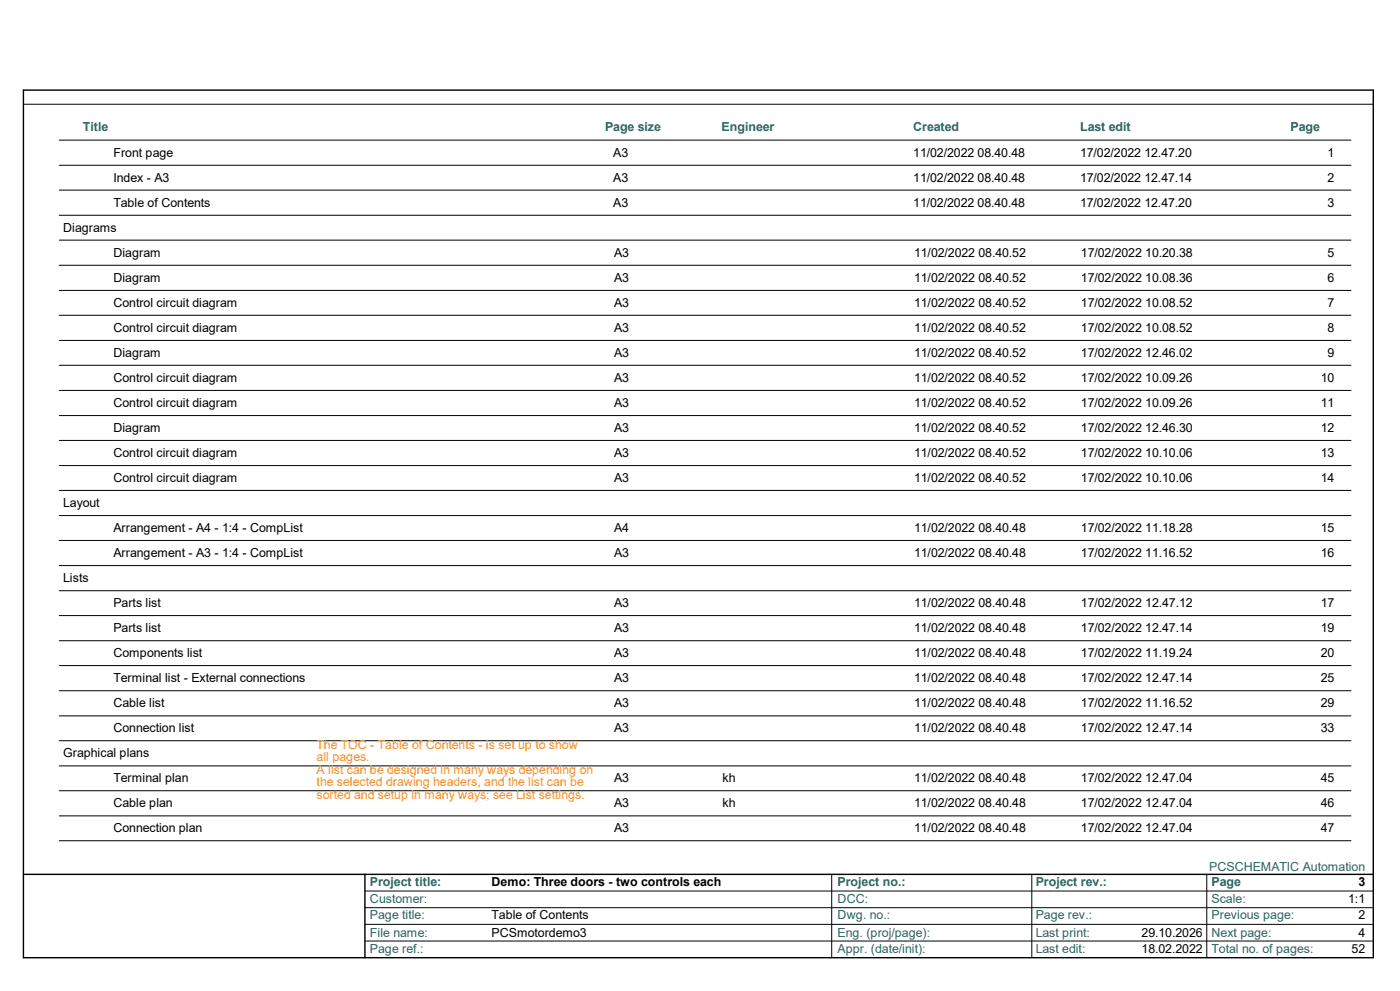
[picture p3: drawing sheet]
<svg xmlns="http://www.w3.org/2000/svg" width="420mm" height="297mm" viewBox="0 0 420 297" stroke-linecap="round" stroke-linejoin="round" font-family="sans-serif">
<defs><g id="words">
<g font-size="3.7" fill="#27675f">
<text x="24.9" y="39.4">Title</text>
<text x="181.5" y="39.4">Page size</text>
<text x="216.5" y="39.4">Engineer</text>
<text x="274" y="39.4">Created</text>
<text x="324" y="39.4">Last edit</text>
<text x="387.2" y="39.4">Page</text>
<text x="362.8" y="260.9">PCSCHEMATIC Automation</text>
<text x="111" y="265.6">Project title:</text>
<text x="251.3" y="265.6">Project no.:</text>
<text x="310.7" y="265.6">Project rev.:</text>
<text x="363.5" y="265.6">Page</text>
<text x="111" y="270.7">Customer:</text>
<text x="111" y="275.5">Page title:</text>
<text x="251.3" y="275.5">Dwg. no.:</text>
<text x="251.3" y="270.7">DCC:</text>
<text x="310.7" y="275.5">Page rev.:</text>
<text x="363.5" y="275.5">Previous page:</text>
<text x="363.5" y="270.7">Scale:</text>
<text x="111" y="280.7">File name:</text>
<text x="251.3" y="280.7">Eng. (proj/page):</text>
<text x="310.7" y="280.7">Last print:</text>
<text x="363.5" y="280.7">Next page:</text>
<text x="111" y="285.5">Page ref.:</text>
<text x="251.3" y="285.5">Appr. (date/init):</text>
<text x="310.7" y="285.5">Last edit:</text>
<text x="363.5" y="285.5">Total no. of pages:</text>
</g>
<g font-size="3.7">
<text x="34" y="47">Front page</text>
<text x="184" y="47">A3</text>
<text x="274" y="47">11/02/2022 08.40.48</text>
<text x="324" y="47">17/02/2022 12.47.20</text>
<text x="398.3" y="47">1</text>
<text x="34" y="54.4">Index - A3</text>
<text x="184" y="54.4">A3</text>
<text x="274" y="54.4">11/02/2022 08.40.48</text>
<text x="324" y="54.4">17/02/2022 12.47.14</text>
<text x="398.3" y="54.4">2</text>
<text x="34" y="62">Table of Contents</text>
<text x="184" y="62">A3</text>
<text x="274" y="62">11/02/2022 08.40.48</text>
<text x="324" y="62">17/02/2022 12.47.20</text>
<text x="398.3" y="62">3</text>
<text x="19" y="69.4">Diagrams</text>
<text x="34" y="77">Diagram</text>
<text x="184.2" y="77">A3</text>
<text x="274.2" y="77">11/02/2022 08.40.52</text>
<text x="324.3" y="77">17/02/2022 10.20.38</text>
<text x="398.3" y="77">5</text>
<text x="34" y="84.5">Diagram</text>
<text x="184.2" y="84.5">A3</text>
<text x="274.2" y="84.5">11/02/2022 08.40.52</text>
<text x="324.3" y="84.5">17/02/2022 10.08.36</text>
<text x="398.3" y="84.5">6</text>
<text x="34" y="91.9">Control circuit diagram</text>
<text x="184.2" y="91.9">A3</text>
<text x="274.2" y="91.9">11/02/2022 08.40.52</text>
<text x="324.3" y="91.9">17/02/2022 10.08.52</text>
<text x="398.3" y="91.9">7</text>
<text x="34" y="99.5">Control circuit diagram</text>
<text x="184.2" y="99.5">A3</text>
<text x="274.2" y="99.5">11/02/2022 08.40.52</text>
<text x="324.3" y="99.5">17/02/2022 10.08.52</text>
<text x="398.3" y="99.5">8</text>
<text x="34" y="106.9">Diagram</text>
<text x="184.2" y="106.9">A3</text>
<text x="274.2" y="106.9">11/02/2022 08.40.52</text>
<text x="324.3" y="106.9">17/02/2022 12.46.02</text>
<text x="398.3" y="106.9">9</text>
<text x="34" y="114.5">Control circuit diagram</text>
<text x="184.2" y="114.5">A3</text>
<text x="274.2" y="114.5">11/02/2022 08.40.52</text>
<text x="324.3" y="114.5">17/02/2022 10.09.26</text>
<text x="396.2" y="114.5">10</text>
<text x="34" y="121.9">Control circuit diagram</text>
<text x="184.2" y="121.9">A3</text>
<text x="274.2" y="121.9">11/02/2022 08.40.52</text>
<text x="324.3" y="121.9">17/02/2022 10.09.26</text>
<text x="396.2" y="121.9">11</text>
<text x="34" y="129.4">Diagram</text>
<text x="184.2" y="129.4">A3</text>
<text x="274.2" y="129.4">11/02/2022 08.40.52</text>
<text x="324.3" y="129.4">17/02/2022 12.46.30</text>
<text x="396.2" y="129.4">12</text>
<text x="34" y="137">Control circuit diagram</text>
<text x="184.2" y="137">A3</text>
<text x="274.2" y="137">11/02/2022 08.40.52</text>
<text x="324.3" y="137">17/02/2022 10.10.06</text>
<text x="396.2" y="137">13</text>
<text x="34" y="144.4">Control circuit diagram</text>
<text x="184.2" y="144.4">A3</text>
<text x="274.2" y="144.4">11/02/2022 08.40.52</text>
<text x="324.3" y="144.4">17/02/2022 10.10.06</text>
<text x="396.2" y="144.4">14</text>
<text x="19" y="152">Layout</text>
<text x="34" y="159.4">Arrangement - A4 - 1:4 - CompList</text>
<text x="184.2" y="159.4">A4</text>
<text x="274.2" y="159.4">11/02/2022 08.40.48</text>
<text x="324.3" y="159.4">17/02/2022 11.18.28</text>
<text x="396.2" y="159.4">15</text>
<text x="34" y="167">Arrangement - A3 - 1:4 - CompList</text>
<text x="184.2" y="167">A3</text>
<text x="274.2" y="167">11/02/2022 08.40.48</text>
<text x="324.3" y="167">17/02/2022 11.16.52</text>
<text x="396.2" y="167">16</text>
<text x="19" y="174.5">Lists</text>
<text x="34" y="181.9">Parts list</text>
<text x="184.2" y="181.9">A3</text>
<text x="274.2" y="181.9">11/02/2022 08.40.48</text>
<text x="324.3" y="181.9">17/02/2022 12.47.12</text>
<text x="396.2" y="181.9">17</text>
<text x="34" y="189.5">Parts list</text>
<text x="184.2" y="189.5">A3</text>
<text x="274.2" y="189.5">11/02/2022 08.40.48</text>
<text x="324.3" y="189.5">17/02/2022 12.47.14</text>
<text x="396.2" y="189.5">19</text>
<text x="34" y="196.9">Components list</text>
<text x="184.2" y="196.9">A3</text>
<text x="274.2" y="196.9">11/02/2022 08.40.48</text>
<text x="324.3" y="196.9">17/02/2022 11.19.24</text>
<text x="396.2" y="196.9">20</text>
<text x="34" y="204.5">Terminal list - External connections</text>
<text x="184.2" y="204.5">A3</text>
<text x="274.2" y="204.5">11/02/2022 08.40.48</text>
<text x="324.3" y="204.5">17/02/2022 12.47.14</text>
<text x="396.2" y="204.5">25</text>
<text x="34" y="211.9">Cable list</text>
<text x="184.2" y="211.9">A3</text>
<text x="274.2" y="211.9">11/02/2022 08.40.48</text>
<text x="324.3" y="211.9">17/02/2022 11.16.52</text>
<text x="396.2" y="211.9">29</text>
<text x="34" y="219.4">Connection list</text>
<text x="184.2" y="219.4">A3</text>
<text x="274.2" y="219.4">11/02/2022 08.40.48</text>
<text x="324.3" y="219.4">17/02/2022 12.47.14</text>
<text x="396.2" y="219.4">33</text>
<text x="19" y="227">Graphical plans</text>
<text x="34" y="234.4">Terminal plan</text>
<text x="184.2" y="234.4">A3</text>
<text x="216.7" y="234.4">kh</text>
<text x="274.2" y="234.4">11/02/2022 08.40.48</text>
<text x="324.3" y="234.4">17/02/2022 12.47.04</text>
<text x="396.2" y="234.4">45</text>
<text x="34" y="242">Cable plan</text>
<text x="184.2" y="242">A3</text>
<text x="216.7" y="242">kh</text>
<text x="274.2" y="242">11/02/2022 08.40.48</text>
<text x="324.3" y="242">17/02/2022 12.47.04</text>
<text x="396.2" y="242">46</text>
<text x="34" y="249.4">Connection plan</text>
<text x="184.2" y="249.4">A3</text>
<text x="274.2" y="249.4">11/02/2022 08.40.48</text>
<text x="324.3" y="249.4">17/02/2022 12.47.04</text>
<text x="396.2" y="249.4">47</text>
<text x="147.5" y="265.6">Demo: Three doors - two controls each</text>
<text x="407.5" y="265.6">3</text>
<text x="147.5" y="275.5">Table of Contents</text>
<text x="404.5" y="270.7">1:1</text>
<text x="407.5" y="275.5">2</text>
<text x="147.5" y="280.7">PCSmotordemo3</text>
<text x="342.5" y="280.7">29.10.2026</text>
<text x="407.5" y="280.7">4</text>
<text x="342.5" y="285.5">18.02.2022</text>
<text x="405.5" y="285.5">52</text>
</g>
<g font-size="3.7" fill="#ff8000">
<text x="95" y="224.4">The TOC - Table of Contents - is set up to show</text>
<text x="95" y="228.2">all pages.</text>
<text x="95" y="232">A list can be designed in many ways depending on</text>
<text x="95" y="235.7">the selected drawing headers, and the list can be</text>
<text x="95" y="239.4">sorted and setup in many ways; see List settings.</text>
</g>
</g></defs>
<path d="M7 27h405v260h-405zM7 262h405M109.5 262v25" fill="none" stroke="#000" stroke-width=".42"/>
<g fill="none" stroke="#000" stroke-width=".3">
<path d="M7.3 31.2h404.7M17.8 42h387.5M17.8 49.5h387.5M17.8 57h387.5M17.8 64.5h387.5M17.8 72h387.5M17.8 79.5h387.5M17.8 87h387.5M17.8 94.5h387.5M17.8 102h387.5M17.8 109.5h387.5M17.8 117h387.5"/>
<path d="M17.8 124.5h387.5M17.8 132h387.5M17.8 139.5h387.5M17.8 147h387.5M17.8 154.5h387.5M17.8 162h387.5M17.8 169.5h387.5M17.8 177h387.5M17.8 184.5h387.5M17.8 192h387.5M17.8 199.5h387.5M17.8 207h387.5"/>
<path d="M17.8 214.5h387.5M17.8 222h387.5M17.8 229.5h387.5M17.8 237h387.5M17.8 244.5h387.5M17.8 252h387.5M109.5 272h302.2M109.5 277h302.2M109.5 267h302.5M249.5 262v25M309.5 262v25M362 262v25"/>
<path d="M109.5 282h302.2"/>
</g>
<use href="#words"/>
</svg>
